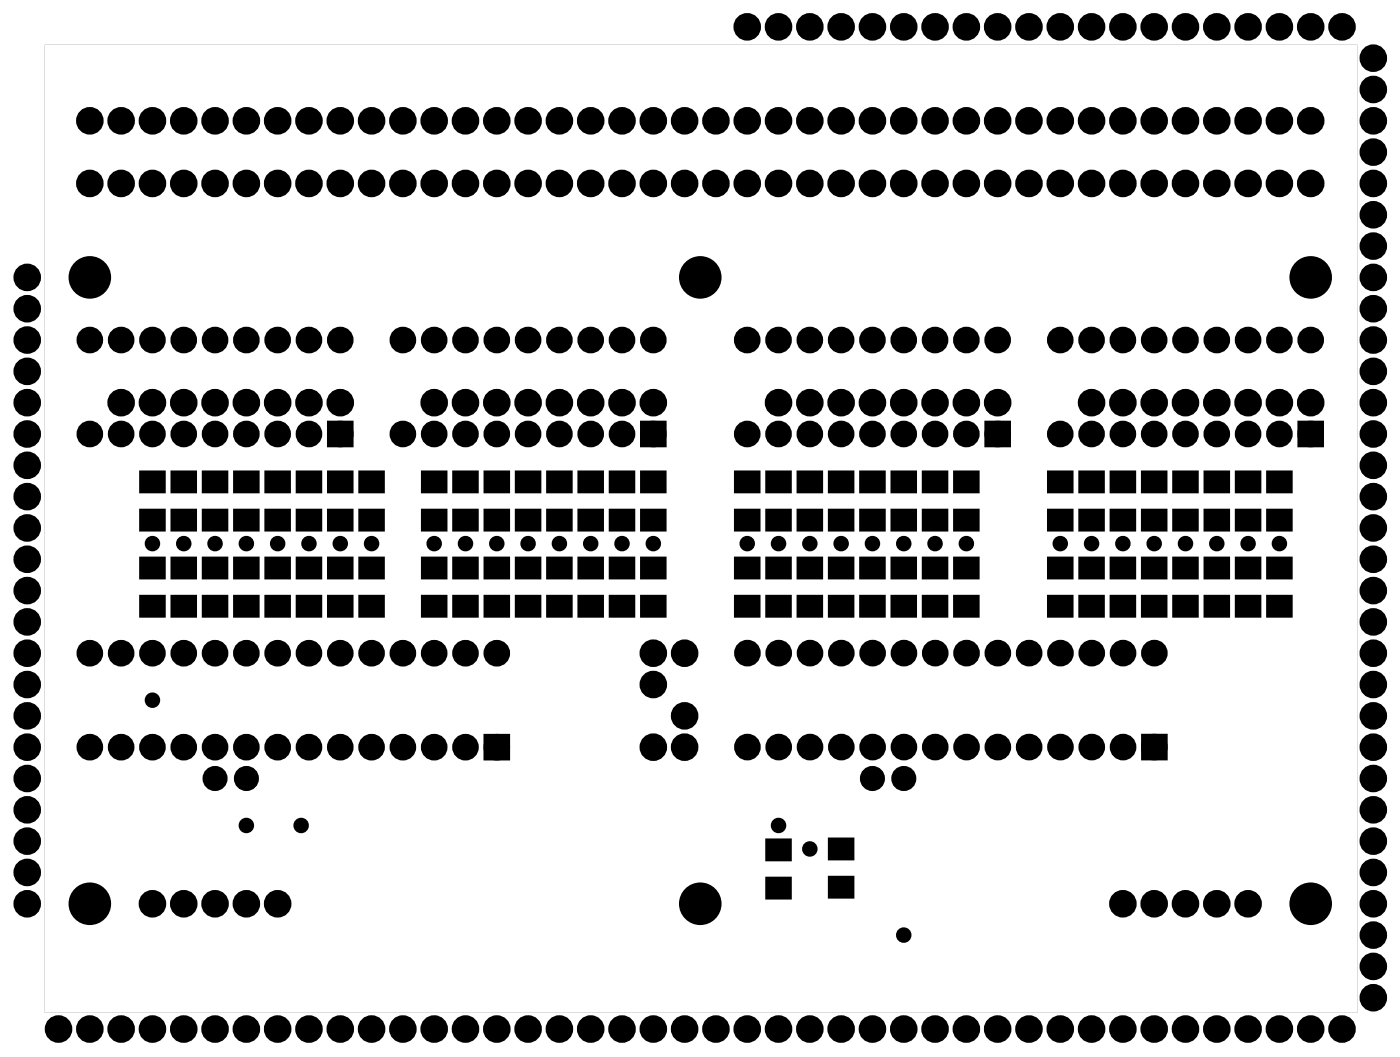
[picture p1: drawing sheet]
<svg xmlns="http://www.w3.org/2000/svg" width="114mm" height="86mm" viewBox="0 0 114 86" stroke-linecap="round" stroke-linejoin="round" font-family="sans-serif">
<g fill="#000">
<path d="M11.4 38.3h1.9v1.6h-1.9zM14 38.3h1.9v1.6h-1.9zM16.5 38.3h1.9v1.6h-1.9zM19 38.3h1.9v1.6h-1.9zM21.6 38.3h1.9v1.6h-1.9zM24.1 38.3h1.9v1.6h-1.9zM26.7 38.3h1.9v1.6h-1.9zM26.9 34.5h1.4v1.4h-1.4zM29.2 38.3h1.9v1.6h-1.9zM34.3 38.3h1.9v1.6h-1.9zM36.8 38.3h1.9v1.6h-1.9zM39.4 38.3h1.9v1.6h-1.9z"/>
<path d="M41.9 38.3h1.9v1.6h-1.9zM44.4 38.3h1.9v1.6h-1.9zM47 38.3h1.9v1.6h-1.9zM49.5 38.3h1.9v1.6h-1.9zM52.1 38.3h1.9v1.6h-1.9zM52.3 34.5h1.4v1.4h-1.4zM59.7 38.3h1.9v1.6h-1.9zM62.2 38.3h1.9v1.6h-1.9zM64.8 38.3h1.9v1.6h-1.9zM67.3 38.3h1.9v1.6h-1.9zM69.8 38.3h1.9v1.6h-1.9zM72.4 38.3h1.9v1.6h-1.9z"/>
<path d="M74.9 38.3h1.9v1.6h-1.9zM77.5 38.3h1.9v1.6h-1.9zM80.3 34.5h1.3v1.4h-1.3zM85.1 38.3h1.9v1.6h-1.9zM87.6 38.3h1.9v1.6h-1.9zM90.2 38.3h1.9v1.6h-1.9zM92.7 38.3h1.9v1.6h-1.9zM95.2 38.3h1.9v1.6h-1.9zM97.8 38.3h1.9v1.6h-1.9zM100.3 38.3h1.9v1.6h-1.9zM102.9 38.3h1.9v1.6h-1.9zM105.7 34.5h1.3v1.4h-1.3z"/>
<path d="M11.4 41.4h1.9v1.6h-1.9zM11.4 45.3h1.9v1.6h-1.9zM11.4 48.4h1.9v1.6h-1.9zM14 45.3h1.9v1.6h-1.9zM14 48.4h1.9v1.6h-1.9zM14 41.4h1.9v1.6h-1.9zM16.5 45.3h1.9v1.6h-1.9zM16.5 48.4h1.9v1.6h-1.9zM16.5 41.4h1.9v1.6h-1.9zM19 45.3h1.9v1.6h-1.9zM19 48.4h1.9v1.6h-1.9zM19 41.4h1.9v1.6h-1.9z"/>
<path d="M21.6 45.3h1.9v1.6h-1.9zM21.6 48.4h1.9v1.6h-1.9zM21.6 41.4h1.9v1.6h-1.9zM24.1 45.3h1.9v1.6h-1.9zM24.1 48.4h1.9v1.6h-1.9zM24.1 41.4h1.9v1.6h-1.9zM26.7 45.3h1.9v1.6h-1.9zM26.7 48.4h1.9v1.6h-1.9zM26.7 41.4h1.9v1.6h-1.9zM29.2 45.3h1.9v1.6h-1.9zM29.2 48.4h1.9v1.6h-1.9zM29.2 41.4h1.9v1.6h-1.9z"/>
<path d="M34.3 41.4h1.9v1.6h-1.9zM34.3 45.3h1.9v1.6h-1.9zM34.3 48.4h1.9v1.6h-1.9zM36.8 41.4h1.9v1.6h-1.9zM36.8 45.3h1.9v1.6h-1.9zM36.8 48.4h1.9v1.6h-1.9zM39.4 41.4h1.9v1.6h-1.9zM39.4 45.3h1.9v1.6h-1.9zM39.4 48.4h1.9v1.6h-1.9zM41.9 41.4h1.9v1.6h-1.9zM41.9 45.3h1.9v1.6h-1.9zM41.9 48.4h1.9v1.6h-1.9z"/>
<path d="M44.4 41.4h1.9v1.6h-1.9zM44.4 45.3h1.9v1.6h-1.9zM44.4 48.4h1.9v1.6h-1.9zM47 41.4h1.9v1.6h-1.9zM47 45.3h1.9v1.6h-1.9zM47 48.4h1.9v1.6h-1.9zM49.5 41.4h1.9v1.6h-1.9zM49.5 45.3h1.9v1.6h-1.9zM49.5 48.4h1.9v1.6h-1.9zM52.1 41.4h1.9v1.6h-1.9zM52.1 45.3h1.9v1.6h-1.9zM52.1 48.4h1.9v1.6h-1.9z"/>
<path d="M59.7 41.4h1.9v1.6h-1.9zM59.7 45.3h1.9v1.6h-1.9zM59.7 48.4h1.9v1.6h-1.9zM62.2 41.4h1.9v1.6h-1.9zM62.2 45.3h1.9v1.6h-1.9zM62.2 48.4h1.9v1.6h-1.9zM64.8 41.4h1.9v1.6h-1.9zM64.8 45.3h1.9v1.6h-1.9zM64.8 48.4h1.9v1.6h-1.9zM67.3 41.4h1.9v1.6h-1.9zM67.3 45.3h1.9v1.6h-1.9zM67.3 48.4h1.9v1.6h-1.9z"/>
<path d="M69.8 41.4h1.9v1.6h-1.9zM69.8 45.3h1.9v1.6h-1.9zM69.8 48.4h1.9v1.6h-1.9zM72.4 41.4h1.9v1.6h-1.9zM72.4 45.3h1.9v1.6h-1.9zM72.4 48.4h1.9v1.6h-1.9zM74.9 41.4h1.9v1.6h-1.9zM74.9 45.3h1.9v1.6h-1.9zM74.9 48.4h1.9v1.6h-1.9zM77.5 41.4h1.9v1.6h-1.9zM77.5 45.3h1.9v1.6h-1.9zM77.5 48.4h1.9v1.6h-1.9z"/>
<path d="M85.1 41.4h1.9v1.6h-1.9zM85.1 45.3h1.9v1.6h-1.9zM85.1 48.4h1.9v1.6h-1.9zM87.6 41.4h1.9v1.6h-1.9zM87.6 45.3h1.9v1.6h-1.9zM87.6 48.4h1.9v1.6h-1.9zM90.2 41.4h1.9v1.6h-1.9zM90.2 45.3h1.9v1.6h-1.9zM90.2 48.4h1.9v1.6h-1.9zM92.7 41.4h1.9v1.6h-1.9zM92.7 45.3h1.9v1.6h-1.9zM92.7 48.4h1.9v1.6h-1.9z"/>
<path d="M95.2 41.4h1.9v1.6h-1.9zM95.2 45.3h1.9v1.6h-1.9zM95.2 48.4h1.9v1.6h-1.9zM97.8 41.4h1.9v1.6h-1.9zM97.8 45.3h1.9v1.6h-1.9zM97.8 48.4h1.9v1.6h-1.9zM100.3 41.4h1.9v1.6h-1.9zM100.3 45.3h1.9v1.6h-1.9zM100.3 48.4h1.9v1.6h-1.9zM102.9 41.4h1.9v1.6h-1.9zM102.9 45.3h1.9v1.6h-1.9zM102.9 48.4h1.9v1.6h-1.9z"/>
<path d="M39.6 59.9h1.4v1.4h-1.4zM62.2 68.1h1.9v1.6h-1.9zM62.2 71.2h1.9v1.6h-1.9zM67.3 71.2h1.9v1.6h-1.9zM67.3 68.1h1.9v1.6h-1.9zM93 59.9h1.4v1.4h-1.4z"/>
<path d="M3.6 3.6v78.5h106.5v-78.5zM3.6 3.6h106.5v78.5h-106.5z"/>
</g>
<g fill="#000">
<circle cx="7.3" cy="9.8" r=".74"/>
<circle cx="7.3" cy="14.9" r=".74"/>
<circle cx="9.8" cy="9.8" r=".74"/>
<circle cx="9.8" cy="14.9" r=".74"/>
<circle cx="12.4" cy="9.8" r=".74"/>
<circle cx="12.4" cy="14.9" r=".74"/>
<circle cx="14.9" cy="9.8" r=".74"/>
<circle cx="14.9" cy="14.9" r=".74"/>
<circle cx="17.4" cy="9.8" r=".74"/>
<circle cx="17.4" cy="14.9" r=".74"/>
<circle cx="20" cy="9.8" r=".74"/>
<circle cx="20" cy="14.9" r=".74"/>
<circle cx="22.5" cy="9.8" r=".74"/>
<circle cx="22.5" cy="14.9" r=".74"/>
<circle cx="25.1" cy="9.8" r=".74"/>
<circle cx="25.1" cy="14.9" r=".74"/>
<circle cx="27.6" cy="9.8" r=".74"/>
<circle cx="27.6" cy="14.9" r=".74"/>
<circle cx="30.1" cy="9.8" r=".74"/>
<circle cx="30.1" cy="14.9" r=".74"/>
<circle cx="32.7" cy="9.8" r=".74"/>
<circle cx="32.7" cy="14.9" r=".74"/>
<circle cx="35.2" cy="9.8" r=".74"/>
<circle cx="35.2" cy="14.9" r=".74"/>
<circle cx="37.8" cy="9.8" r=".74"/>
<circle cx="37.8" cy="14.9" r=".74"/>
<circle cx="40.3" cy="9.8" r=".74"/>
<circle cx="40.3" cy="14.9" r=".74"/>
<circle cx="42.8" cy="9.8" r=".74"/>
<circle cx="42.8" cy="14.9" r=".74"/>
<circle cx="45.4" cy="9.8" r=".74"/>
<circle cx="45.4" cy="14.9" r=".74"/>
<circle cx="47.9" cy="9.8" r=".74"/>
<circle cx="47.9" cy="14.9" r=".74"/>
<circle cx="50.5" cy="9.8" r=".74"/>
<circle cx="50.5" cy="14.9" r=".74"/>
<circle cx="53" cy="9.8" r=".74"/>
<circle cx="53" cy="14.9" r=".74"/>
<circle cx="55.5" cy="9.8" r=".74"/>
<circle cx="55.5" cy="14.9" r=".74"/>
<circle cx="58.1" cy="9.8" r=".74"/>
<circle cx="58.1" cy="14.9" r=".74"/>
<circle cx="60.6" cy="2.2" r=".74"/>
<circle cx="60.6" cy="9.8" r=".74"/>
<circle cx="60.6" cy="14.9" r=".74"/>
<circle cx="63.2" cy="2.2" r=".74"/>
<circle cx="63.2" cy="9.8" r=".74"/>
<circle cx="63.2" cy="14.9" r=".74"/>
<circle cx="65.7" cy="2.2" r=".74"/>
<circle cx="65.7" cy="9.8" r=".74"/>
<circle cx="65.7" cy="14.9" r=".74"/>
<circle cx="68.2" cy="2.2" r=".74"/>
<circle cx="68.2" cy="9.8" r=".74"/>
<circle cx="68.2" cy="14.9" r=".74"/>
<circle cx="70.8" cy="2.2" r=".74"/>
<circle cx="70.8" cy="9.8" r=".74"/>
<circle cx="70.8" cy="14.9" r=".74"/>
<circle cx="73.3" cy="2.2" r=".74"/>
<circle cx="73.3" cy="9.8" r=".74"/>
<circle cx="73.3" cy="14.9" r=".74"/>
<circle cx="75.9" cy="2.2" r=".74"/>
<circle cx="75.9" cy="9.8" r=".74"/>
<circle cx="75.9" cy="14.9" r=".74"/>
<circle cx="78.4" cy="2.2" r=".74"/>
<circle cx="78.4" cy="9.8" r=".74"/>
<circle cx="78.4" cy="14.9" r=".74"/>
<circle cx="80.9" cy="2.2" r=".74"/>
<circle cx="80.9" cy="9.8" r=".74"/>
<circle cx="80.9" cy="14.9" r=".74"/>
<circle cx="83.5" cy="2.2" r=".74"/>
<circle cx="83.5" cy="9.8" r=".74"/>
<circle cx="83.5" cy="14.9" r=".74"/>
<circle cx="86" cy="2.2" r=".74"/>
<circle cx="86" cy="9.8" r=".74"/>
<circle cx="86" cy="14.9" r=".74"/>
<circle cx="88.6" cy="2.2" r=".74"/>
<circle cx="88.6" cy="9.8" r=".74"/>
<circle cx="88.6" cy="14.9" r=".74"/>
<circle cx="91.1" cy="2.2" r=".74"/>
<circle cx="91.1" cy="9.8" r=".74"/>
<circle cx="91.1" cy="14.9" r=".74"/>
<circle cx="93.6" cy="2.2" r=".74"/>
<circle cx="93.6" cy="9.8" r=".74"/>
<circle cx="93.6" cy="14.9" r=".74"/>
<circle cx="96.2" cy="2.2" r=".74"/>
<circle cx="96.2" cy="9.8" r=".74"/>
<circle cx="96.2" cy="14.9" r=".74"/>
<circle cx="98.7" cy="2.2" r=".74"/>
<circle cx="98.7" cy="9.8" r=".74"/>
<circle cx="98.7" cy="14.9" r=".74"/>
<circle cx="101.3" cy="2.2" r=".74"/>
<circle cx="101.3" cy="9.8" r=".74"/>
<circle cx="101.3" cy="14.9" r=".74"/>
<circle cx="103.8" cy="2.2" r=".74"/>
<circle cx="103.8" cy="9.8" r=".74"/>
<circle cx="103.8" cy="14.9" r=".74"/>
<circle cx="106.3" cy="2.2" r=".74"/>
<circle cx="106.3" cy="9.8" r=".74"/>
<circle cx="106.3" cy="14.9" r=".74"/>
<circle cx="108.9" cy="2.2" r=".74"/>
<circle cx="111.4" cy="17.4" r=".74"/>
<circle cx="111.4" cy="20" r=".74"/>
<circle cx="111.4" cy="12.3" r=".74"/>
<circle cx="111.4" cy="4.7" r=".74"/>
<circle cx="111.4" cy="7.3" r=".74"/>
<circle cx="111.4" cy="14.9" r=".74"/>
<circle cx="111.4" cy="9.8" r=".74"/>
<circle cx="2.2" cy="27.6" r=".74"/>
<circle cx="2.2" cy="30.1" r=".74"/>
<circle cx="2.2" cy="32.7" r=".74"/>
<circle cx="2.2" cy="25" r=".74"/>
<circle cx="2.2" cy="22.5" r=".74"/>
<circle cx="2.2" cy="35.2" r=".74"/>
<circle cx="2.2" cy="37.7" r=".74"/>
<circle cx="7.3" cy="35.2" r=".7"/>
<circle cx="7.3" cy="27.6" r=".7"/>
<circle cx="7.3" cy="22.5" r="1.6"/>
<circle cx="9.8" cy="32.7" r=".74"/>
<circle cx="9.8" cy="35.2" r=".7"/>
<circle cx="9.8" cy="27.6" r=".7"/>
<circle cx="12.4" cy="32.7" r=".74"/>
<circle cx="12.4" cy="35.2" r=".7"/>
<circle cx="12.4" cy="27.6" r=".7"/>
<circle cx="14.9" cy="32.7" r=".74"/>
<circle cx="14.9" cy="35.2" r=".7"/>
<circle cx="14.9" cy="27.6" r=".7"/>
<circle cx="17.4" cy="32.7" r=".74"/>
<circle cx="17.4" cy="35.2" r=".7"/>
<circle cx="17.4" cy="27.6" r=".7"/>
<circle cx="20" cy="32.7" r=".74"/>
<circle cx="20" cy="35.2" r=".7"/>
<circle cx="20" cy="27.6" r=".7"/>
<circle cx="22.5" cy="32.7" r=".74"/>
<circle cx="22.5" cy="35.2" r=".7"/>
<circle cx="22.5" cy="27.6" r=".7"/>
<circle cx="25.1" cy="32.7" r=".74"/>
<circle cx="25.1" cy="35.2" r=".7"/>
<circle cx="25.1" cy="27.6" r=".7"/>
<circle cx="27.6" cy="32.7" r=".74"/>
<circle cx="27.6" cy="35.2" r=".7"/>
<circle cx="27.6" cy="27.6" r=".7"/>
<circle cx="32.7" cy="35.2" r=".7"/>
<circle cx="32.7" cy="27.6" r=".7"/>
<circle cx="35.2" cy="32.7" r=".74"/>
<circle cx="35.2" cy="35.2" r=".7"/>
<circle cx="35.2" cy="27.6" r=".7"/>
<circle cx="37.8" cy="32.7" r=".74"/>
<circle cx="37.8" cy="35.2" r=".7"/>
<circle cx="37.8" cy="27.6" r=".7"/>
<circle cx="40.3" cy="32.7" r=".74"/>
<circle cx="40.3" cy="35.2" r=".7"/>
<circle cx="40.3" cy="27.6" r=".7"/>
<circle cx="42.8" cy="32.7" r=".74"/>
<circle cx="42.8" cy="35.2" r=".7"/>
<circle cx="42.8" cy="27.6" r=".7"/>
<circle cx="45.4" cy="32.7" r=".74"/>
<circle cx="45.4" cy="35.2" r=".7"/>
<circle cx="45.4" cy="27.6" r=".7"/>
<circle cx="47.9" cy="32.7" r=".74"/>
<circle cx="47.9" cy="35.2" r=".7"/>
<circle cx="47.9" cy="27.6" r=".7"/>
<circle cx="50.5" cy="32.7" r=".74"/>
<circle cx="50.5" cy="35.2" r=".7"/>
<circle cx="50.5" cy="27.6" r=".7"/>
<circle cx="53" cy="32.7" r=".74"/>
<circle cx="53" cy="35.2" r=".7"/>
<circle cx="53" cy="27.6" r=".7"/>
<circle cx="56.8" cy="22.5" r="1.6"/>
<circle cx="60.6" cy="35.2" r=".7"/>
<circle cx="60.6" cy="27.6" r=".7"/>
<circle cx="63.2" cy="32.7" r=".74"/>
<circle cx="63.2" cy="35.2" r=".7"/>
<circle cx="63.2" cy="27.6" r=".7"/>
<circle cx="65.7" cy="32.7" r=".74"/>
<circle cx="65.7" cy="35.2" r=".7"/>
<circle cx="65.7" cy="27.6" r=".7"/>
<circle cx="68.2" cy="32.7" r=".74"/>
<circle cx="68.2" cy="35.2" r=".7"/>
<circle cx="68.2" cy="27.6" r=".7"/>
<circle cx="70.8" cy="32.7" r=".74"/>
<circle cx="70.8" cy="35.2" r=".7"/>
<circle cx="70.8" cy="27.6" r=".7"/>
<circle cx="73.3" cy="32.7" r=".74"/>
<circle cx="73.3" cy="35.2" r=".7"/>
<circle cx="73.3" cy="27.6" r=".7"/>
<circle cx="75.9" cy="32.7" r=".74"/>
<circle cx="75.9" cy="35.2" r=".7"/>
<circle cx="75.9" cy="27.6" r=".7"/>
<circle cx="78.4" cy="32.7" r=".74"/>
<circle cx="78.4" cy="35.2" r=".7"/>
<circle cx="78.4" cy="27.6" r=".7"/>
<circle cx="80.9" cy="32.7" r=".74"/>
<circle cx="80.9" cy="35.2" r=".7"/>
<circle cx="80.9" cy="27.6" r=".7"/>
<circle cx="86" cy="35.2" r=".7"/>
<circle cx="86" cy="27.6" r=".7"/>
<circle cx="88.6" cy="32.7" r=".74"/>
<circle cx="88.6" cy="35.2" r=".7"/>
<circle cx="88.6" cy="27.6" r=".7"/>
<circle cx="91.1" cy="32.7" r=".74"/>
<circle cx="91.1" cy="35.2" r=".7"/>
<circle cx="91.1" cy="27.6" r=".7"/>
<circle cx="93.6" cy="32.7" r=".74"/>
<circle cx="93.6" cy="35.2" r=".7"/>
<circle cx="93.6" cy="27.6" r=".7"/>
<circle cx="96.2" cy="32.7" r=".74"/>
<circle cx="96.2" cy="35.2" r=".7"/>
<circle cx="96.2" cy="27.6" r=".7"/>
<circle cx="98.7" cy="32.7" r=".74"/>
<circle cx="98.7" cy="35.2" r=".7"/>
<circle cx="98.7" cy="27.6" r=".7"/>
<circle cx="101.3" cy="32.7" r=".74"/>
<circle cx="101.3" cy="35.2" r=".7"/>
<circle cx="101.3" cy="27.6" r=".7"/>
<circle cx="103.8" cy="32.7" r=".74"/>
<circle cx="103.8" cy="35.2" r=".7"/>
<circle cx="103.8" cy="27.6" r=".7"/>
<circle cx="106.3" cy="32.7" r=".74"/>
<circle cx="106.3" cy="35.2" r=".7"/>
<circle cx="106.3" cy="27.6" r=".7"/>
<circle cx="106.3" cy="22.5" r="1.6"/>
<circle cx="111.4" cy="27.6" r=".74"/>
<circle cx="111.4" cy="37.7" r=".74"/>
<circle cx="111.4" cy="35.2" r=".74"/>
<circle cx="111.4" cy="30.1" r=".74"/>
<circle cx="111.4" cy="32.7" r=".74"/>
<circle cx="111.4" cy="25" r=".74"/>
<circle cx="111.4" cy="22.5" r=".74"/>
<circle cx="2.2" cy="47.9" r=".74"/>
<circle cx="2.2" cy="50.4" r=".74"/>
<circle cx="2.2" cy="42.8" r=".74"/>
<circle cx="2.2" cy="45.4" r=".74"/>
<circle cx="2.2" cy="53" r=".74"/>
<circle cx="2.2" cy="55.5" r=".74"/>
<circle cx="2.2" cy="58.1" r=".74"/>
<circle cx="2.2" cy="40.3" r=".74"/>
<circle cx="7.3" cy="53" r=".7"/>
<circle cx="9.8" cy="53" r=".7"/>
<circle cx="12.4" cy="53" r=".7"/>
<circle cx="12.4" cy="44.1" r=".35"/>
<circle cx="12.4" cy="56.8" r=".35"/>
<circle cx="14.9" cy="53" r=".7"/>
<circle cx="14.9" cy="44.1" r=".35"/>
<circle cx="17.4" cy="53" r=".7"/>
<circle cx="17.4" cy="44.1" r=".35"/>
<circle cx="20" cy="53" r=".7"/>
<circle cx="20" cy="44.1" r=".35"/>
<circle cx="22.5" cy="53" r=".7"/>
<circle cx="22.5" cy="44.1" r=".35"/>
<circle cx="25.1" cy="53" r=".7"/>
<circle cx="25.1" cy="44.1" r=".35"/>
<circle cx="27.6" cy="53" r=".7"/>
<circle cx="27.6" cy="44.1" r=".35"/>
<circle cx="30.1" cy="53" r=".7"/>
<circle cx="30.1" cy="44.1" r=".35"/>
<circle cx="32.7" cy="53" r=".7"/>
<circle cx="35.2" cy="53" r=".7"/>
<circle cx="35.2" cy="44.1" r=".35"/>
<circle cx="37.8" cy="53" r=".7"/>
<circle cx="37.8" cy="44.1" r=".35"/>
<circle cx="40.3" cy="53" r=".7"/>
<circle cx="40.3" cy="44.1" r=".35"/>
<circle cx="42.8" cy="44.1" r=".35"/>
<circle cx="45.4" cy="44.1" r=".35"/>
<circle cx="47.9" cy="44.1" r=".35"/>
<circle cx="50.5" cy="44.1" r=".35"/>
<circle cx="53" cy="55.5" r=".74"/>
<circle cx="53" cy="44.1" r=".35"/>
<circle cx="53" cy="53" r=".74"/>
<circle cx="55.5" cy="58.1" r=".74"/>
<circle cx="55.5" cy="53" r=".74"/>
<circle cx="60.6" cy="44.1" r=".35"/>
<circle cx="60.6" cy="53" r=".7"/>
<circle cx="63.2" cy="44.1" r=".35"/>
<circle cx="63.2" cy="53" r=".7"/>
<circle cx="65.7" cy="44.1" r=".35"/>
<circle cx="65.7" cy="53" r=".7"/>
<circle cx="68.2" cy="44.1" r=".35"/>
<circle cx="68.3" cy="53" r=".7"/>
<circle cx="70.8" cy="44.1" r=".35"/>
<circle cx="70.8" cy="53" r=".7"/>
<circle cx="73.3" cy="44.1" r=".35"/>
<circle cx="73.3" cy="53" r=".7"/>
<circle cx="75.9" cy="44.1" r=".35"/>
<circle cx="75.9" cy="53" r=".7"/>
<circle cx="78.4" cy="44.1" r=".35"/>
<circle cx="78.4" cy="53" r=".7"/>
<circle cx="81" cy="53" r=".7"/>
<circle cx="83.5" cy="53" r=".7"/>
<circle cx="86" cy="44.1" r=".35"/>
<circle cx="86" cy="53" r=".7"/>
<circle cx="88.6" cy="44.1" r=".35"/>
<circle cx="88.6" cy="53" r=".7"/>
<circle cx="91.1" cy="44.1" r=".35"/>
<circle cx="91.1" cy="53" r=".7"/>
<circle cx="93.6" cy="44.1" r=".35"/>
<circle cx="93.7" cy="53" r=".7"/>
<circle cx="96.2" cy="44.1" r=".35"/>
<circle cx="98.7" cy="44.1" r=".35"/>
<circle cx="101.3" cy="44.1" r=".35"/>
<circle cx="103.8" cy="44.1" r=".35"/>
<circle cx="111.4" cy="42.8" r=".74"/>
<circle cx="111.4" cy="45.4" r=".74"/>
<circle cx="111.4" cy="40.3" r=".74"/>
<circle cx="111.4" cy="50.4" r=".74"/>
<circle cx="111.4" cy="53" r=".74"/>
<circle cx="111.4" cy="55.5" r=".74"/>
<circle cx="111.4" cy="47.9" r=".74"/>
<circle cx="111.4" cy="58.1" r=".74"/>
<circle cx="2.2" cy="73.3" r=".74"/>
<circle cx="2.2" cy="65.7" r=".74"/>
<circle cx="2.2" cy="68.2" r=".74"/>
<circle cx="2.2" cy="60.6" r=".74"/>
<circle cx="2.2" cy="63.1" r=".74"/>
<circle cx="2.2" cy="70.8" r=".74"/>
<circle cx="7.3" cy="60.6" r=".7"/>
<circle cx="7.3" cy="73.3" r="1.6"/>
<circle cx="9.8" cy="60.6" r=".7"/>
<circle cx="12.4" cy="73.3" r=".74"/>
<circle cx="12.4" cy="60.6" r=".7"/>
<circle cx="14.9" cy="73.3" r=".74"/>
<circle cx="14.9" cy="60.6" r=".7"/>
<circle cx="17.4" cy="73.3" r=".74"/>
<circle cx="17.4" cy="60.6" r=".7"/>
<circle cx="17.4" cy="63.1" r=".64"/>
<circle cx="20" cy="73.3" r=".74"/>
<circle cx="20" cy="60.6" r=".7"/>
<circle cx="20" cy="66.9" r=".35"/>
<circle cx="20" cy="63.1" r=".64"/>
<circle cx="22.5" cy="73.3" r=".74"/>
<circle cx="22.5" cy="60.6" r=".7"/>
<circle cx="24.4" cy="66.9" r=".35"/>
<circle cx="25.1" cy="60.6" r=".7"/>
<circle cx="27.6" cy="60.6" r=".7"/>
<circle cx="30.1" cy="60.6" r=".7"/>
<circle cx="32.7" cy="60.6" r=".7"/>
<circle cx="35.2" cy="60.6" r=".7"/>
<circle cx="37.8" cy="60.6" r=".7"/>
<circle cx="40.3" cy="60.6" r=".7"/>
<circle cx="53" cy="60.6" r=".74"/>
<circle cx="55.5" cy="60.6" r=".74"/>
<circle cx="56.8" cy="73.3" r="1.6"/>
<circle cx="60.6" cy="60.6" r=".7"/>
<circle cx="63.2" cy="66.9" r=".35"/>
<circle cx="63.2" cy="60.6" r=".7"/>
<circle cx="65.7" cy="68.9" r=".35"/>
<circle cx="65.7" cy="60.6" r=".7"/>
<circle cx="68.3" cy="60.6" r=".7"/>
<circle cx="70.8" cy="63.1" r=".64"/>
<circle cx="70.8" cy="60.6" r=".7"/>
<circle cx="73.3" cy="75.8" r=".35"/>
<circle cx="73.3" cy="63.1" r=".64"/>
<circle cx="73.3" cy="60.6" r=".7"/>
<circle cx="75.9" cy="60.6" r=".7"/>
<circle cx="78.4" cy="60.6" r=".7"/>
<circle cx="81" cy="60.6" r=".7"/>
<circle cx="83.5" cy="60.6" r=".7"/>
<circle cx="86" cy="60.6" r=".7"/>
<circle cx="88.6" cy="60.6" r=".7"/>
<circle cx="91.1" cy="73.3" r=".74"/>
<circle cx="91.1" cy="60.6" r=".7"/>
<circle cx="93.6" cy="73.3" r=".74"/>
<circle cx="93.7" cy="60.6" r=".7"/>
<circle cx="96.2" cy="73.3" r=".74"/>
<circle cx="98.7" cy="73.3" r=".74"/>
<circle cx="101.3" cy="73.3" r=".74"/>
<circle cx="106.3" cy="73.3" r="1.6"/>
<circle cx="111.4" cy="65.7" r=".74"/>
<circle cx="111.4" cy="75.8" r=".74"/>
<circle cx="111.4" cy="68.2" r=".74"/>
<circle cx="111.4" cy="78.4" r=".74"/>
<circle cx="111.4" cy="60.6" r=".74"/>
<circle cx="111.4" cy="63.1" r=".74"/>
<circle cx="111.4" cy="73.3" r=".74"/>
<circle cx="111.4" cy="70.8" r=".74"/>
<circle cx="4.7" cy="83.5" r=".74"/>
<circle cx="7.3" cy="83.5" r=".74"/>
<circle cx="9.8" cy="83.5" r=".74"/>
<circle cx="12.4" cy="83.5" r=".74"/>
<circle cx="14.9" cy="83.5" r=".74"/>
<circle cx="17.4" cy="83.5" r=".74"/>
<circle cx="20" cy="83.5" r=".74"/>
<circle cx="22.5" cy="83.5" r=".74"/>
<circle cx="25.1" cy="83.5" r=".74"/>
<circle cx="27.6" cy="83.5" r=".74"/>
<circle cx="30.1" cy="83.5" r=".74"/>
<circle cx="32.7" cy="83.5" r=".74"/>
<circle cx="35.2" cy="83.5" r=".74"/>
<circle cx="37.8" cy="83.5" r=".74"/>
<circle cx="40.3" cy="83.5" r=".74"/>
<circle cx="42.8" cy="83.5" r=".74"/>
<circle cx="45.4" cy="83.5" r=".74"/>
<circle cx="47.9" cy="83.5" r=".74"/>
<circle cx="50.5" cy="83.5" r=".74"/>
<circle cx="53" cy="83.5" r=".74"/>
<circle cx="55.5" cy="83.5" r=".74"/>
<circle cx="58.1" cy="83.5" r=".74"/>
<circle cx="60.6" cy="83.5" r=".74"/>
<circle cx="63.2" cy="83.5" r=".74"/>
<circle cx="65.7" cy="83.5" r=".74"/>
<circle cx="68.2" cy="83.5" r=".74"/>
<circle cx="70.8" cy="83.5" r=".74"/>
<circle cx="73.3" cy="83.5" r=".74"/>
<circle cx="75.9" cy="83.5" r=".74"/>
<circle cx="78.4" cy="83.5" r=".74"/>
<circle cx="80.9" cy="83.5" r=".74"/>
<circle cx="83.5" cy="83.5" r=".74"/>
<circle cx="86" cy="83.5" r=".74"/>
<circle cx="88.6" cy="83.5" r=".74"/>
<circle cx="91.1" cy="83.5" r=".74"/>
<circle cx="93.6" cy="83.5" r=".74"/>
<circle cx="96.2" cy="83.5" r=".74"/>
<circle cx="98.7" cy="83.5" r=".74"/>
<circle cx="101.3" cy="83.5" r=".74"/>
<circle cx="103.8" cy="83.5" r=".74"/>
<circle cx="106.3" cy="83.5" r=".74"/>
<circle cx="108.9" cy="83.5" r=".74"/>
<circle cx="111.4" cy="80.9" r=".74"/>
</g>
<g fill="none" stroke="#000" stroke-width=".55">
<circle cx="12.4" cy="56.8" r=".35"/>
<circle cx="12.4" cy="44.1" r=".35"/>
<circle cx="14.9" cy="44.1" r=".35"/>
<circle cx="17.4" cy="44.1" r=".35"/>
<circle cx="20" cy="44.1" r=".35"/>
<circle cx="22.5" cy="44.1" r=".35"/>
<circle cx="25.1" cy="44.1" r=".35"/>
<circle cx="27.6" cy="44.1" r=".35"/>
<circle cx="30.1" cy="44.1" r=".35"/>
<circle cx="35.2" cy="44.1" r=".35"/>
<circle cx="37.8" cy="44.1" r=".35"/>
<circle cx="40.3" cy="44.1" r=".35"/>
<circle cx="42.8" cy="44.1" r=".35"/>
<circle cx="45.4" cy="44.1" r=".35"/>
<circle cx="47.9" cy="44.1" r=".35"/>
<circle cx="50.5" cy="44.1" r=".35"/>
<circle cx="53" cy="44.1" r=".35"/>
<circle cx="60.6" cy="44.1" r=".35"/>
<circle cx="63.2" cy="44.1" r=".35"/>
<circle cx="65.7" cy="44.1" r=".35"/>
<circle cx="68.2" cy="44.1" r=".35"/>
<circle cx="70.8" cy="44.1" r=".35"/>
<circle cx="73.3" cy="44.1" r=".35"/>
<circle cx="75.9" cy="44.1" r=".35"/>
<circle cx="78.4" cy="44.1" r=".35"/>
<circle cx="86" cy="44.1" r=".35"/>
<circle cx="88.6" cy="44.1" r=".35"/>
<circle cx="91.1" cy="44.1" r=".35"/>
<circle cx="93.6" cy="44.1" r=".35"/>
<circle cx="96.2" cy="44.1" r=".35"/>
<circle cx="98.7" cy="44.1" r=".35"/>
<circle cx="101.3" cy="44.1" r=".35"/>
<circle cx="103.8" cy="44.1" r=".35"/>
<circle cx="20" cy="66.9" r=".35"/>
<circle cx="24.4" cy="66.9" r=".35"/>
<circle cx="63.2" cy="66.9" r=".35"/>
<circle cx="65.7" cy="68.9" r=".35"/>
<circle cx="73.3" cy="75.8" r=".35"/>
</g>
<g fill="none" stroke="#000" stroke-width=".76" stroke-linecap="butt">
<path d="M26.9 34.5h1.4v1.4h-1.4zM52.3 34.5h1.4v1.4h-1.4zM80.3 34.5h1.3v1.4h-1.3zM105.7 34.5h1.3v1.4h-1.3zM39.6 59.9h1.4v1.4h-1.4zM93 59.9h1.4v1.4h-1.4z"/>
<circle cx="7.3" cy="9.8" r=".74"/>
<circle cx="7.3" cy="14.9" r=".74"/>
<circle cx="9.8" cy="9.8" r=".74"/>
<circle cx="9.8" cy="14.9" r=".74"/>
<circle cx="12.4" cy="9.8" r=".74"/>
<circle cx="12.4" cy="14.9" r=".74"/>
<circle cx="14.9" cy="9.8" r=".74"/>
<circle cx="14.9" cy="14.9" r=".74"/>
<circle cx="17.4" cy="9.8" r=".74"/>
<circle cx="17.4" cy="14.9" r=".74"/>
<circle cx="20" cy="14.9" r=".74"/>
<circle cx="20" cy="9.8" r=".74"/>
<circle cx="22.5" cy="9.8" r=".74"/>
<circle cx="22.5" cy="14.9" r=".74"/>
<circle cx="25.1" cy="14.9" r=".74"/>
<circle cx="25.1" cy="9.8" r=".74"/>
<circle cx="27.6" cy="9.8" r=".74"/>
<circle cx="27.6" cy="14.9" r=".74"/>
<circle cx="30.1" cy="9.8" r=".74"/>
<circle cx="30.1" cy="14.9" r=".74"/>
<circle cx="32.7" cy="9.8" r=".74"/>
<circle cx="32.7" cy="14.9" r=".74"/>
<circle cx="35.2" cy="14.9" r=".74"/>
<circle cx="35.2" cy="9.8" r=".74"/>
<circle cx="37.8" cy="14.9" r=".74"/>
<circle cx="37.8" cy="9.8" r=".74"/>
<circle cx="40.3" cy="9.8" r=".74"/>
<circle cx="40.3" cy="14.9" r=".74"/>
<circle cx="42.8" cy="14.9" r=".74"/>
<circle cx="42.8" cy="9.8" r=".74"/>
<circle cx="45.4" cy="14.9" r=".74"/>
<circle cx="45.4" cy="9.8" r=".74"/>
<circle cx="47.9" cy="14.9" r=".74"/>
<circle cx="47.9" cy="9.8" r=".74"/>
<circle cx="50.5" cy="14.9" r=".74"/>
<circle cx="50.5" cy="9.8" r=".74"/>
<circle cx="53" cy="14.9" r=".74"/>
<circle cx="53" cy="9.8" r=".74"/>
<circle cx="55.5" cy="14.9" r=".74"/>
<circle cx="55.5" cy="9.8" r=".74"/>
<circle cx="58.1" cy="9.8" r=".74"/>
<circle cx="58.1" cy="14.9" r=".74"/>
<circle cx="60.6" cy="2.2" r=".74"/>
<circle cx="60.6" cy="14.9" r=".74"/>
<circle cx="60.6" cy="9.8" r=".74"/>
<circle cx="63.2" cy="2.2" r=".74"/>
<circle cx="63.2" cy="9.8" r=".74"/>
<circle cx="63.2" cy="14.9" r=".74"/>
<circle cx="65.7" cy="2.2" r=".74"/>
<circle cx="65.7" cy="9.8" r=".74"/>
<circle cx="65.7" cy="14.9" r=".74"/>
<circle cx="68.2" cy="2.2" r=".74"/>
<circle cx="68.2" cy="9.8" r=".74"/>
<circle cx="68.2" cy="14.9" r=".74"/>
<circle cx="70.8" cy="2.2" r=".74"/>
<circle cx="70.8" cy="9.8" r=".74"/>
<circle cx="70.8" cy="14.9" r=".74"/>
<circle cx="73.3" cy="2.2" r=".74"/>
<circle cx="73.3" cy="14.9" r=".74"/>
<circle cx="73.3" cy="9.8" r=".74"/>
<circle cx="75.9" cy="2.2" r=".74"/>
<circle cx="75.9" cy="9.8" r=".74"/>
<circle cx="75.9" cy="14.9" r=".74"/>
<circle cx="78.4" cy="2.2" r=".74"/>
<circle cx="78.4" cy="14.9" r=".74"/>
<circle cx="78.4" cy="9.8" r=".74"/>
<circle cx="80.9" cy="2.2" r=".74"/>
<circle cx="80.9" cy="9.8" r=".74"/>
<circle cx="80.9" cy="14.9" r=".74"/>
<circle cx="83.5" cy="2.2" r=".74"/>
<circle cx="83.5" cy="14.9" r=".74"/>
<circle cx="83.5" cy="9.8" r=".74"/>
<circle cx="86" cy="2.2" r=".74"/>
<circle cx="86" cy="9.8" r=".74"/>
<circle cx="86" cy="14.9" r=".74"/>
<circle cx="88.6" cy="2.2" r=".74"/>
<circle cx="88.6" cy="9.8" r=".74"/>
<circle cx="88.6" cy="14.9" r=".74"/>
<circle cx="91.1" cy="2.2" r=".74"/>
<circle cx="91.1" cy="9.8" r=".74"/>
<circle cx="91.1" cy="14.9" r=".74"/>
<circle cx="93.6" cy="2.2" r=".74"/>
<circle cx="93.6" cy="9.8" r=".74"/>
<circle cx="93.6" cy="14.9" r=".74"/>
<circle cx="96.2" cy="2.2" r=".74"/>
<circle cx="96.2" cy="9.8" r=".74"/>
<circle cx="96.2" cy="14.9" r=".74"/>
<circle cx="98.7" cy="2.2" r=".74"/>
<circle cx="98.7" cy="9.8" r=".74"/>
<circle cx="98.7" cy="14.9" r=".74"/>
<circle cx="101.3" cy="2.2" r=".74"/>
<circle cx="101.3" cy="9.8" r=".74"/>
<circle cx="101.3" cy="14.9" r=".74"/>
<circle cx="103.8" cy="2.2" r=".74"/>
<circle cx="103.8" cy="9.8" r=".74"/>
<circle cx="103.8" cy="14.9" r=".74"/>
<circle cx="106.3" cy="2.2" r=".74"/>
<circle cx="106.3" cy="9.8" r=".74"/>
<circle cx="106.3" cy="14.9" r=".74"/>
<circle cx="108.9" cy="2.2" r=".74"/>
<circle cx="111.4" cy="14.9" r=".74"/>
<circle cx="111.4" cy="17.4" r=".74"/>
<circle cx="111.4" cy="20" r=".74"/>
<circle cx="111.4" cy="9.8" r=".74"/>
<circle cx="111.4" cy="12.3" r=".74"/>
<circle cx="111.4" cy="4.7" r=".74"/>
<circle cx="111.4" cy="7.3" r=".74"/>
<circle cx="2.2" cy="35.2" r=".74"/>
<circle cx="2.2" cy="32.7" r=".74"/>
<circle cx="2.2" cy="37.7" r=".74"/>
<circle cx="2.2" cy="30.1" r=".74"/>
<circle cx="2.2" cy="27.6" r=".74"/>
<circle cx="2.2" cy="22.5" r=".74"/>
<circle cx="2.2" cy="25" r=".74"/>
<circle cx="7.3" cy="35.2" r=".7"/>
<circle cx="7.3" cy="27.6" r=".7"/>
<circle cx="9.8" cy="32.7" r=".74"/>
<circle cx="9.8" cy="35.2" r=".7"/>
<circle cx="9.8" cy="27.6" r=".7"/>
<circle cx="12.4" cy="32.7" r=".74"/>
<circle cx="12.4" cy="35.2" r=".7"/>
<circle cx="12.4" cy="27.6" r=".7"/>
<circle cx="14.9" cy="32.7" r=".74"/>
<circle cx="14.9" cy="35.2" r=".7"/>
<circle cx="14.9" cy="27.6" r=".7"/>
<circle cx="17.4" cy="32.7" r=".74"/>
<circle cx="17.4" cy="35.2" r=".7"/>
<circle cx="17.4" cy="27.6" r=".7"/>
<circle cx="20" cy="32.7" r=".74"/>
<circle cx="20" cy="35.2" r=".7"/>
<circle cx="20" cy="27.6" r=".7"/>
<circle cx="22.5" cy="32.7" r=".74"/>
<circle cx="22.5" cy="35.2" r=".7"/>
<circle cx="22.5" cy="27.6" r=".7"/>
<circle cx="25.1" cy="32.7" r=".74"/>
<circle cx="25.1" cy="35.2" r=".7"/>
<circle cx="25.1" cy="27.6" r=".7"/>
<circle cx="27.6" cy="32.7" r=".74"/>
<circle cx="27.6" cy="35.2" r=".7"/>
<circle cx="27.6" cy="27.6" r=".7"/>
<circle cx="32.7" cy="35.2" r=".7"/>
<circle cx="32.7" cy="27.6" r=".7"/>
<circle cx="35.2" cy="32.7" r=".74"/>
<circle cx="35.2" cy="35.2" r=".7"/>
<circle cx="35.2" cy="27.6" r=".7"/>
<circle cx="37.8" cy="32.7" r=".74"/>
<circle cx="37.8" cy="35.2" r=".7"/>
<circle cx="37.8" cy="27.6" r=".7"/>
<circle cx="40.3" cy="32.7" r=".74"/>
<circle cx="40.3" cy="35.2" r=".7"/>
<circle cx="40.3" cy="27.6" r=".7"/>
<circle cx="42.8" cy="32.7" r=".74"/>
<circle cx="42.8" cy="35.2" r=".7"/>
<circle cx="42.8" cy="27.6" r=".7"/>
<circle cx="45.4" cy="32.7" r=".74"/>
<circle cx="45.4" cy="35.2" r=".7"/>
<circle cx="45.4" cy="27.6" r=".7"/>
<circle cx="47.9" cy="32.7" r=".74"/>
<circle cx="47.9" cy="35.2" r=".7"/>
<circle cx="47.9" cy="27.6" r=".7"/>
<circle cx="50.5" cy="32.7" r=".74"/>
<circle cx="50.5" cy="35.2" r=".7"/>
<circle cx="50.5" cy="27.6" r=".7"/>
<circle cx="53" cy="32.7" r=".74"/>
<circle cx="53" cy="35.2" r=".7"/>
<circle cx="53" cy="27.6" r=".7"/>
<circle cx="60.6" cy="35.2" r=".7"/>
<circle cx="60.6" cy="27.6" r=".7"/>
<circle cx="63.2" cy="32.7" r=".74"/>
<circle cx="63.2" cy="35.2" r=".7"/>
<circle cx="63.2" cy="27.6" r=".7"/>
<circle cx="65.7" cy="32.7" r=".74"/>
<circle cx="65.7" cy="35.2" r=".7"/>
<circle cx="65.7" cy="27.6" r=".7"/>
<circle cx="68.2" cy="32.7" r=".74"/>
<circle cx="68.2" cy="35.2" r=".7"/>
<circle cx="68.2" cy="27.6" r=".7"/>
<circle cx="70.8" cy="32.7" r=".74"/>
<circle cx="70.8" cy="35.2" r=".7"/>
<circle cx="70.8" cy="27.6" r=".7"/>
<circle cx="73.3" cy="32.7" r=".74"/>
<circle cx="73.3" cy="35.2" r=".7"/>
<circle cx="73.3" cy="27.6" r=".7"/>
<circle cx="75.9" cy="32.7" r=".74"/>
<circle cx="75.9" cy="35.2" r=".7"/>
<circle cx="75.9" cy="27.6" r=".7"/>
<circle cx="78.4" cy="32.7" r=".74"/>
<circle cx="78.4" cy="35.2" r=".7"/>
<circle cx="78.4" cy="27.6" r=".7"/>
<circle cx="80.9" cy="32.7" r=".74"/>
<circle cx="80.9" cy="35.2" r=".7"/>
<circle cx="80.9" cy="27.6" r=".7"/>
<circle cx="86" cy="35.2" r=".7"/>
<circle cx="86" cy="27.6" r=".7"/>
<circle cx="88.6" cy="32.7" r=".74"/>
<circle cx="88.6" cy="35.2" r=".7"/>
<circle cx="88.6" cy="27.6" r=".7"/>
<circle cx="91.1" cy="32.7" r=".74"/>
<circle cx="91.1" cy="35.2" r=".7"/>
<circle cx="91.1" cy="27.6" r=".7"/>
<circle cx="93.6" cy="32.7" r=".74"/>
<circle cx="93.6" cy="35.2" r=".7"/>
<circle cx="93.6" cy="27.6" r=".7"/>
<circle cx="96.2" cy="32.7" r=".74"/>
<circle cx="96.2" cy="35.2" r=".7"/>
<circle cx="96.2" cy="27.6" r=".7"/>
<circle cx="98.7" cy="32.7" r=".74"/>
<circle cx="98.7" cy="35.2" r=".7"/>
<circle cx="98.7" cy="27.6" r=".7"/>
<circle cx="101.3" cy="32.7" r=".74"/>
<circle cx="101.3" cy="35.2" r=".7"/>
<circle cx="101.3" cy="27.6" r=".7"/>
<circle cx="103.8" cy="32.7" r=".74"/>
<circle cx="103.8" cy="35.2" r=".7"/>
<circle cx="103.8" cy="27.6" r=".7"/>
<circle cx="106.3" cy="32.7" r=".74"/>
<circle cx="106.3" cy="35.2" r=".7"/>
<circle cx="106.3" cy="27.6" r=".7"/>
<circle cx="111.4" cy="22.5" r=".74"/>
<circle cx="111.4" cy="25" r=".74"/>
<circle cx="111.4" cy="27.6" r=".74"/>
<circle cx="111.4" cy="30.1" r=".74"/>
<circle cx="111.4" cy="32.7" r=".74"/>
<circle cx="111.4" cy="35.2" r=".74"/>
<circle cx="111.4" cy="37.7" r=".74"/>
<circle cx="2.2" cy="40.3" r=".74"/>
<circle cx="2.2" cy="42.8" r=".74"/>
<circle cx="2.2" cy="47.9" r=".74"/>
<circle cx="2.2" cy="55.5" r=".74"/>
<circle cx="2.2" cy="58.1" r=".74"/>
<circle cx="2.2" cy="53" r=".74"/>
<circle cx="2.2" cy="45.4" r=".74"/>
<circle cx="2.2" cy="50.4" r=".74"/>
<circle cx="7.3" cy="53" r=".7"/>
<circle cx="9.8" cy="53" r=".7"/>
<circle cx="12.4" cy="53" r=".7"/>
<circle cx="14.9" cy="53" r=".7"/>
<circle cx="17.4" cy="53" r=".7"/>
<circle cx="20" cy="53" r=".7"/>
<circle cx="22.5" cy="53" r=".7"/>
<circle cx="25.1" cy="53" r=".7"/>
<circle cx="27.6" cy="53" r=".7"/>
<circle cx="30.1" cy="53" r=".7"/>
<circle cx="32.7" cy="53" r=".7"/>
<circle cx="35.2" cy="53" r=".7"/>
<circle cx="37.8" cy="53" r=".7"/>
<circle cx="40.3" cy="53" r=".7"/>
<circle cx="53" cy="55.5" r=".74"/>
<circle cx="53" cy="53" r=".74"/>
<circle cx="55.5" cy="58.1" r=".74"/>
<circle cx="55.5" cy="53" r=".74"/>
<circle cx="60.6" cy="53" r=".7"/>
<circle cx="63.2" cy="53" r=".7"/>
<circle cx="65.7" cy="53" r=".7"/>
<circle cx="68.3" cy="53" r=".7"/>
<circle cx="70.8" cy="53" r=".7"/>
<circle cx="73.3" cy="53" r=".7"/>
<circle cx="75.9" cy="53" r=".7"/>
<circle cx="78.4" cy="53" r=".7"/>
<circle cx="81" cy="53" r=".7"/>
<circle cx="83.5" cy="53" r=".7"/>
<circle cx="86" cy="53" r=".7"/>
<circle cx="88.6" cy="53" r=".7"/>
<circle cx="91.1" cy="53" r=".7"/>
<circle cx="93.7" cy="53" r=".7"/>
<circle cx="111.4" cy="55.5" r=".74"/>
<circle cx="111.4" cy="40.3" r=".74"/>
<circle cx="111.4" cy="53" r=".74"/>
<circle cx="111.4" cy="45.4" r=".74"/>
<circle cx="111.4" cy="58.1" r=".74"/>
<circle cx="111.4" cy="42.8" r=".74"/>
<circle cx="111.4" cy="47.9" r=".74"/>
<circle cx="111.4" cy="50.4" r=".74"/>
<circle cx="2.2" cy="65.7" r=".74"/>
<circle cx="2.2" cy="68.2" r=".74"/>
<circle cx="2.2" cy="70.8" r=".74"/>
<circle cx="2.2" cy="73.3" r=".74"/>
<circle cx="2.2" cy="63.1" r=".74"/>
<circle cx="2.2" cy="60.6" r=".74"/>
<circle cx="7.3" cy="60.6" r=".7"/>
<circle cx="9.8" cy="60.6" r=".7"/>
<circle cx="12.4" cy="73.3" r=".74"/>
<circle cx="12.4" cy="60.6" r=".7"/>
<circle cx="14.9" cy="73.3" r=".74"/>
<circle cx="14.9" cy="60.6" r=".7"/>
<circle cx="17.4" cy="73.3" r=".74"/>
<circle cx="17.4" cy="60.6" r=".7"/>
<circle cx="17.4" cy="63.1" r=".64"/>
<circle cx="20" cy="73.3" r=".74"/>
<circle cx="20" cy="60.6" r=".7"/>
<circle cx="20" cy="63.1" r=".64"/>
<circle cx="22.5" cy="73.3" r=".74"/>
<circle cx="22.5" cy="60.6" r=".7"/>
<circle cx="25.1" cy="60.6" r=".7"/>
<circle cx="27.6" cy="60.6" r=".7"/>
<circle cx="30.1" cy="60.6" r=".7"/>
<circle cx="32.7" cy="60.6" r=".7"/>
<circle cx="35.2" cy="60.6" r=".7"/>
<circle cx="37.8" cy="60.6" r=".7"/>
<circle cx="40.3" cy="60.6" r=".7"/>
<circle cx="53" cy="60.6" r=".74"/>
<circle cx="55.5" cy="60.6" r=".74"/>
<circle cx="60.6" cy="60.6" r=".7"/>
<circle cx="63.2" cy="60.6" r=".7"/>
<circle cx="65.7" cy="60.6" r=".7"/>
<circle cx="68.3" cy="60.6" r=".7"/>
<circle cx="70.8" cy="63.1" r=".64"/>
<circle cx="70.8" cy="60.6" r=".7"/>
<circle cx="73.3" cy="63.1" r=".64"/>
<circle cx="73.3" cy="60.6" r=".7"/>
<circle cx="75.9" cy="60.6" r=".7"/>
<circle cx="78.4" cy="60.6" r=".7"/>
<circle cx="81" cy="60.6" r=".7"/>
<circle cx="83.5" cy="60.6" r=".7"/>
<circle cx="86" cy="60.6" r=".7"/>
<circle cx="88.6" cy="60.6" r=".7"/>
<circle cx="91.1" cy="73.3" r=".74"/>
<circle cx="91.1" cy="60.6" r=".7"/>
<circle cx="93.6" cy="73.3" r=".74"/>
<circle cx="93.7" cy="60.6" r=".7"/>
<circle cx="96.2" cy="73.3" r=".74"/>
<circle cx="98.7" cy="73.3" r=".74"/>
<circle cx="101.3" cy="73.3" r=".74"/>
<circle cx="111.4" cy="73.3" r=".74"/>
<circle cx="111.4" cy="70.8" r=".74"/>
<circle cx="111.4" cy="78.4" r=".74"/>
<circle cx="111.4" cy="60.6" r=".74"/>
<circle cx="111.4" cy="68.2" r=".74"/>
<circle cx="111.4" cy="63.1" r=".74"/>
<circle cx="111.4" cy="65.7" r=".74"/>
<circle cx="111.4" cy="75.8" r=".74"/>
<circle cx="4.7" cy="83.5" r=".74"/>
<circle cx="7.3" cy="83.5" r=".74"/>
<circle cx="9.8" cy="83.5" r=".74"/>
<circle cx="12.4" cy="83.5" r=".74"/>
<circle cx="14.9" cy="83.5" r=".74"/>
<circle cx="17.4" cy="83.5" r=".74"/>
<circle cx="20" cy="83.5" r=".74"/>
<circle cx="22.5" cy="83.5" r=".74"/>
<circle cx="25.1" cy="83.5" r=".74"/>
<circle cx="27.6" cy="83.5" r=".74"/>
<circle cx="30.1" cy="83.5" r=".74"/>
<circle cx="32.7" cy="83.5" r=".74"/>
<circle cx="35.2" cy="83.5" r=".74"/>
<circle cx="37.8" cy="83.5" r=".74"/>
<circle cx="40.3" cy="83.5" r=".74"/>
<circle cx="42.8" cy="83.5" r=".74"/>
<circle cx="45.4" cy="83.5" r=".74"/>
<circle cx="47.9" cy="83.5" r=".74"/>
<circle cx="50.5" cy="83.5" r=".74"/>
<circle cx="53" cy="83.5" r=".74"/>
<circle cx="55.5" cy="83.5" r=".74"/>
<circle cx="58.1" cy="83.5" r=".74"/>
<circle cx="60.6" cy="83.5" r=".74"/>
<circle cx="63.2" cy="83.5" r=".74"/>
<circle cx="65.7" cy="83.5" r=".74"/>
<circle cx="68.2" cy="83.5" r=".74"/>
<circle cx="70.8" cy="83.5" r=".74"/>
<circle cx="73.3" cy="83.5" r=".74"/>
<circle cx="75.9" cy="83.5" r=".74"/>
<circle cx="78.4" cy="83.5" r=".74"/>
<circle cx="80.9" cy="83.5" r=".74"/>
<circle cx="83.5" cy="83.5" r=".74"/>
<circle cx="86" cy="83.5" r=".74"/>
<circle cx="88.6" cy="83.5" r=".74"/>
<circle cx="91.1" cy="83.5" r=".74"/>
<circle cx="93.6" cy="83.5" r=".74"/>
<circle cx="96.2" cy="83.5" r=".74"/>
<circle cx="98.7" cy="83.5" r=".74"/>
<circle cx="101.3" cy="83.5" r=".74"/>
<circle cx="103.8" cy="83.5" r=".74"/>
<circle cx="106.3" cy="83.5" r=".74"/>
<circle cx="108.9" cy="83.5" r=".74"/>
<circle cx="111.4" cy="80.9" r=".74"/>
</g>
<g fill="none" stroke="#000" stroke-width=".25">
<path d="M11.4 38.3h1.9v1.6h-1.9zM14 38.3h1.9v1.6h-1.9zM16.5 38.3h1.9v1.6h-1.9zM19 38.3h1.9v1.6h-1.9zM21.6 38.3h1.9v1.6h-1.9zM24.1 38.3h1.9v1.6h-1.9zM26.7 38.3h1.9v1.6h-1.9zM29.2 38.3h1.9v1.6h-1.9zM34.3 38.3h1.9v1.6h-1.9zM36.8 38.3h1.9v1.6h-1.9zM39.4 38.3h1.9v1.6h-1.9zM41.9 38.3h1.9v1.6h-1.9z"/>
<path d="M44.4 38.3h1.9v1.6h-1.9zM47 38.3h1.9v1.6h-1.9zM49.5 38.3h1.9v1.6h-1.9zM52.1 38.3h1.9v1.6h-1.9zM59.7 38.3h1.9v1.6h-1.9zM62.2 38.3h1.9v1.6h-1.9zM64.8 38.3h1.9v1.6h-1.9zM67.3 38.3h1.9v1.6h-1.9zM69.8 38.3h1.9v1.6h-1.9zM72.4 38.3h1.9v1.6h-1.9zM74.9 38.3h1.9v1.6h-1.9zM77.5 38.3h1.9v1.6h-1.9z"/>
<path d="M85.1 38.3h1.9v1.6h-1.9zM87.6 38.3h1.9v1.6h-1.9zM90.2 38.3h1.9v1.6h-1.9zM92.7 38.3h1.9v1.6h-1.9zM95.2 38.3h1.9v1.6h-1.9zM97.8 38.3h1.9v1.6h-1.9zM100.3 38.3h1.9v1.6h-1.9zM102.9 38.3h1.9v1.6h-1.9zM11.4 41.4h1.9v1.6h-1.9zM11.4 45.3h1.9v1.6h-1.9zM11.4 48.4h1.9v1.6h-1.9zM14 45.3h1.9v1.6h-1.9z"/>
<path d="M14 48.4h1.9v1.6h-1.9zM14 41.4h1.9v1.6h-1.9zM16.5 45.3h1.9v1.6h-1.9zM16.5 48.4h1.9v1.6h-1.9zM16.5 41.4h1.9v1.6h-1.9zM19 45.3h1.9v1.6h-1.9zM19 48.4h1.9v1.6h-1.9zM19 41.4h1.9v1.6h-1.9zM21.6 45.3h1.9v1.6h-1.9zM21.6 48.4h1.9v1.6h-1.9zM21.6 41.4h1.9v1.6h-1.9zM24.1 45.3h1.9v1.6h-1.9z"/>
<path d="M24.1 48.4h1.9v1.6h-1.9zM24.1 41.4h1.9v1.6h-1.9zM26.7 45.3h1.9v1.6h-1.9zM26.7 48.4h1.9v1.6h-1.9zM26.7 41.4h1.9v1.6h-1.9zM29.2 45.3h1.9v1.6h-1.9zM29.2 48.4h1.9v1.6h-1.9zM29.2 41.4h1.9v1.6h-1.9zM34.3 41.4h1.9v1.6h-1.9zM34.3 45.3h1.9v1.6h-1.9zM34.3 48.4h1.9v1.6h-1.9zM36.8 41.4h1.9v1.6h-1.9z"/>
<path d="M36.8 45.3h1.9v1.6h-1.9zM36.8 48.4h1.9v1.6h-1.9zM39.4 41.4h1.9v1.6h-1.9zM39.4 45.3h1.9v1.6h-1.9zM39.4 48.4h1.9v1.6h-1.9zM41.9 41.4h1.9v1.6h-1.9zM41.9 45.3h1.9v1.6h-1.9zM41.9 48.4h1.9v1.6h-1.9zM44.4 41.4h1.9v1.6h-1.9zM44.4 45.3h1.9v1.6h-1.9zM44.4 48.4h1.9v1.6h-1.9zM47 41.4h1.9v1.6h-1.9z"/>
<path d="M47 45.3h1.9v1.6h-1.9zM47 48.4h1.9v1.6h-1.9zM49.5 41.4h1.9v1.6h-1.9zM49.5 45.3h1.9v1.6h-1.9zM49.5 48.4h1.9v1.6h-1.9zM52.1 41.4h1.9v1.6h-1.9zM52.1 45.3h1.9v1.6h-1.9zM52.1 48.4h1.9v1.6h-1.9zM59.7 41.4h1.9v1.6h-1.9zM59.7 45.3h1.9v1.6h-1.9zM59.7 48.4h1.9v1.6h-1.9zM62.2 41.4h1.9v1.6h-1.9z"/>
<path d="M62.2 45.3h1.9v1.6h-1.9zM62.2 48.4h1.9v1.6h-1.9zM64.8 41.4h1.9v1.6h-1.9zM64.8 45.3h1.9v1.6h-1.9zM64.8 48.4h1.9v1.6h-1.9zM67.3 41.4h1.9v1.6h-1.9zM67.3 45.3h1.9v1.6h-1.9zM67.3 48.4h1.9v1.6h-1.9zM69.8 41.4h1.9v1.6h-1.9zM69.8 45.3h1.9v1.6h-1.9zM69.8 48.4h1.9v1.6h-1.9zM72.4 41.4h1.9v1.6h-1.9z"/>
<path d="M72.4 45.3h1.9v1.6h-1.9zM72.4 48.4h1.9v1.6h-1.9zM74.9 41.4h1.9v1.6h-1.9zM74.9 45.3h1.9v1.6h-1.9zM74.9 48.4h1.9v1.6h-1.9zM77.5 41.4h1.9v1.6h-1.9zM77.5 45.3h1.9v1.6h-1.9zM77.5 48.4h1.9v1.6h-1.9zM85.1 41.4h1.9v1.6h-1.9zM85.1 45.3h1.9v1.6h-1.9zM85.1 48.4h1.9v1.6h-1.9zM87.6 41.4h1.9v1.6h-1.9z"/>
<path d="M87.6 45.3h1.9v1.6h-1.9zM87.6 48.4h1.9v1.6h-1.9zM90.2 41.4h1.9v1.6h-1.9zM90.2 45.3h1.9v1.6h-1.9zM90.2 48.4h1.9v1.6h-1.9zM92.7 41.4h1.9v1.6h-1.9zM92.7 45.3h1.9v1.6h-1.9zM92.7 48.4h1.9v1.6h-1.9zM95.2 41.4h1.9v1.6h-1.9zM95.2 45.3h1.9v1.6h-1.9zM95.2 48.4h1.9v1.6h-1.9zM97.8 41.4h1.9v1.6h-1.9z"/>
<path d="M97.8 45.3h1.9v1.6h-1.9zM97.8 48.4h1.9v1.6h-1.9zM100.3 41.4h1.9v1.6h-1.9zM100.3 45.3h1.9v1.6h-1.9zM100.3 48.4h1.9v1.6h-1.9zM102.9 41.4h1.9v1.6h-1.9zM102.9 45.3h1.9v1.6h-1.9zM102.9 48.4h1.9v1.6h-1.9zM62.2 68.1h1.9v1.6h-1.9zM62.2 71.2h1.9v1.6h-1.9zM67.3 71.2h1.9v1.6h-1.9zM67.3 68.1h1.9v1.6h-1.9z"/>
<circle cx="7.3" cy="22.5" r="1.6"/>
<circle cx="56.8" cy="22.5" r="1.6"/>
<circle cx="106.3" cy="22.5" r="1.6"/>
<circle cx="7.3" cy="73.3" r="1.6"/>
<circle cx="56.8" cy="73.3" r="1.6"/>
<circle cx="106.3" cy="73.3" r="1.6"/>
</g>
</svg>
